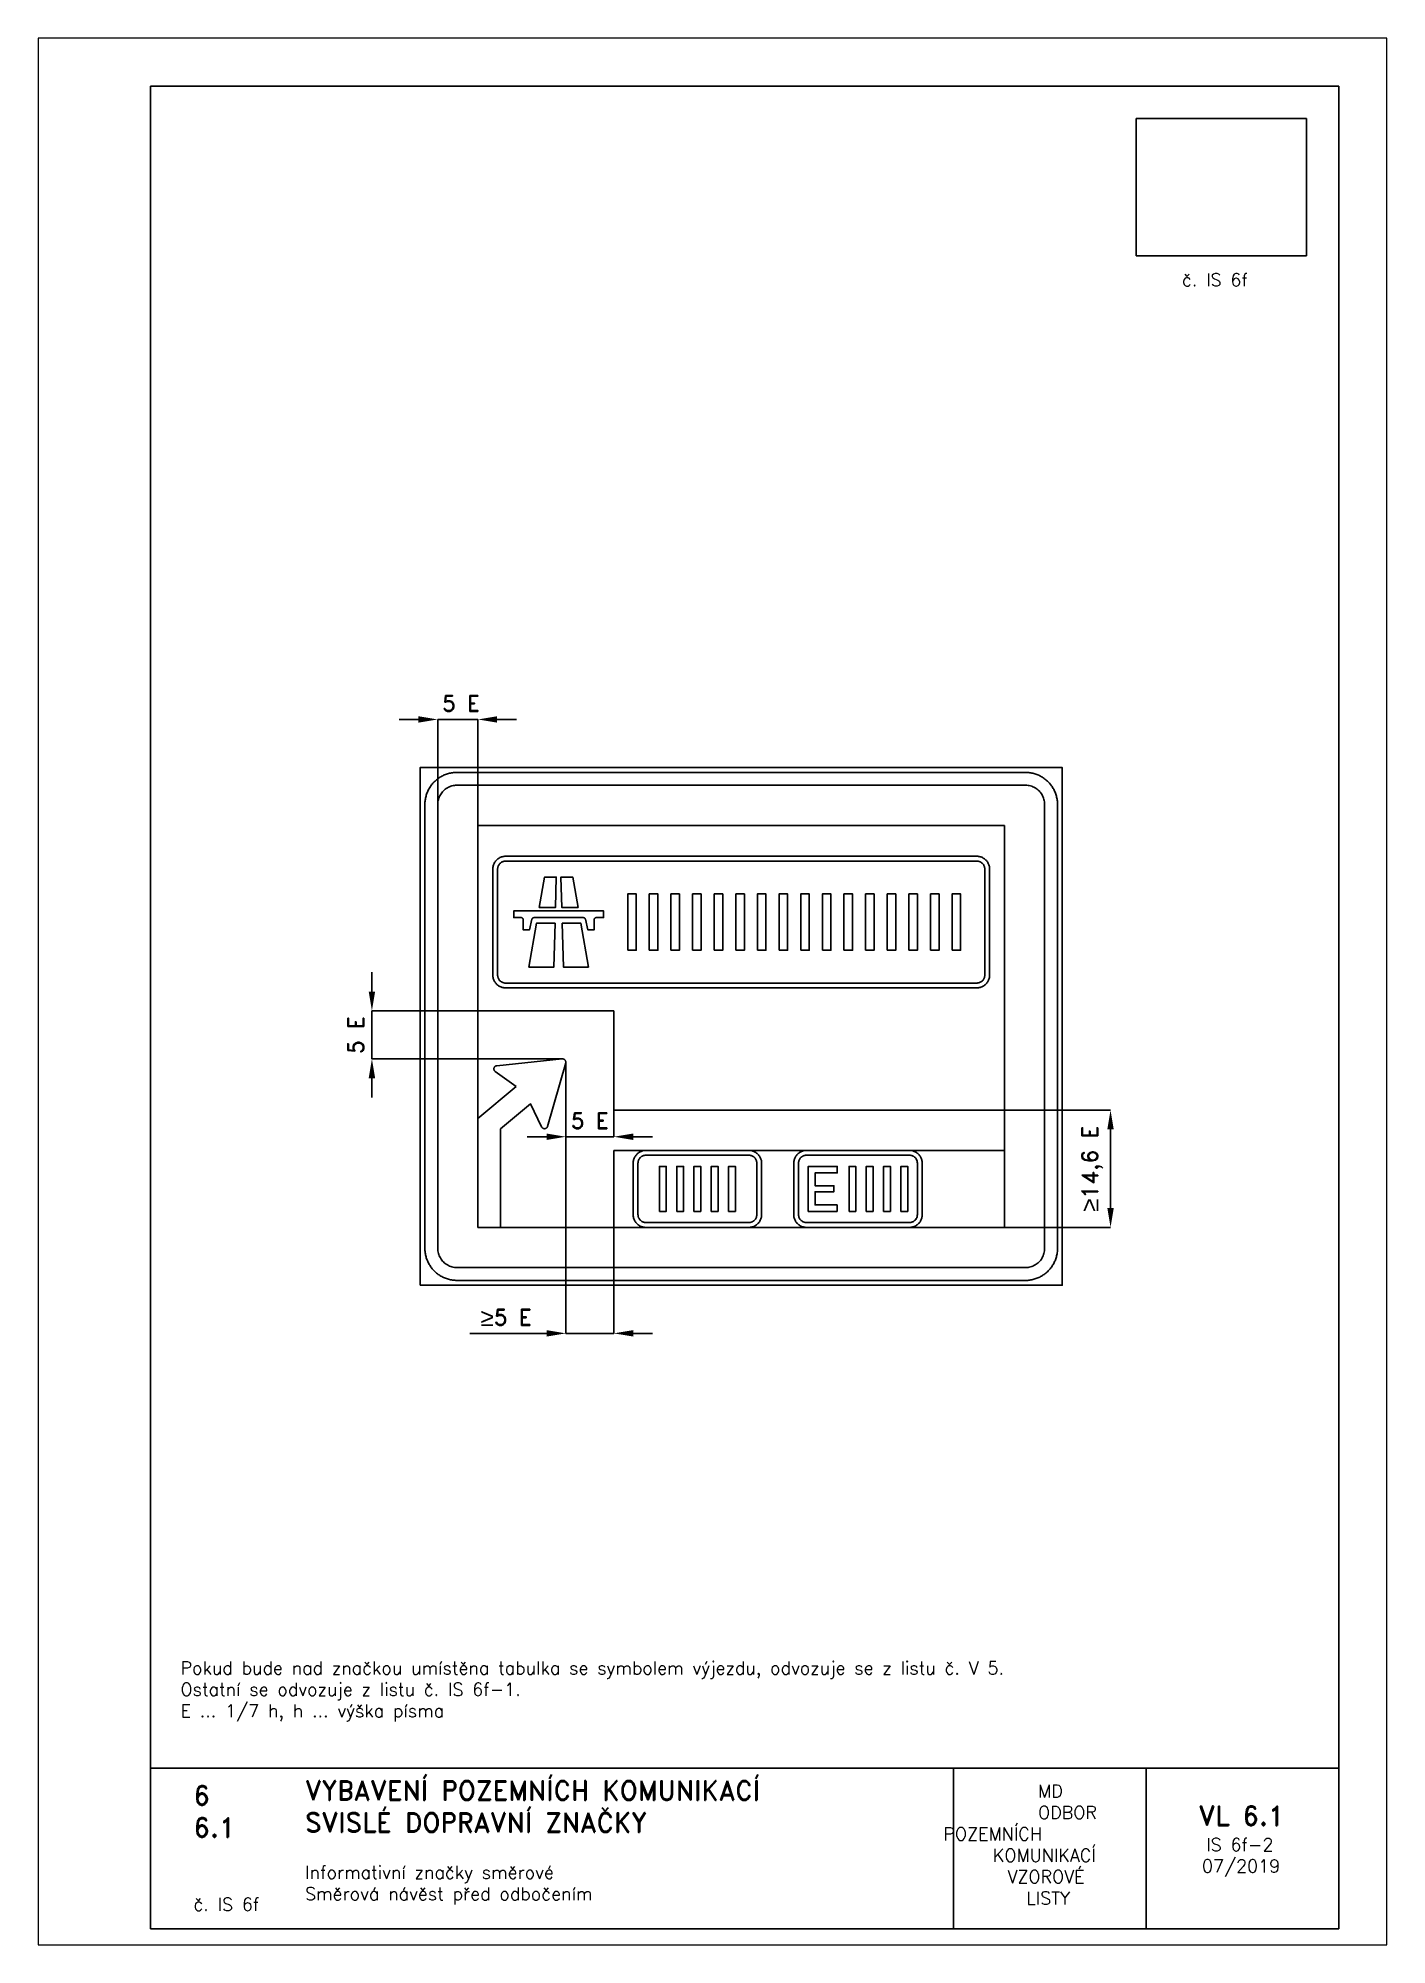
# Paper-space layout 'IS 6f-2' of a CAD drawing. Header units: millimetres. Extents: x 0 to 210, y 0 to 297.
# The model-space entities are those that its viewports show. They can reach past a viewport. Long polylines and large blocks are cut down to what shows.
import ezdxf

# ---------------------------------------------------------------- set-up
doc = ezdxf.new("R2010")
doc.units = ezdxf.units.MM
doc.header["$LTSCALE"] = 5
doc.linetypes.add('ČÁRKOVANÁX2', pattern=[1.5, 1, -0.5])
for name, color, linetype in [('Kóty', 2, 'Continuous'), ('Rozpiska', 7, 'Continuous'), ('Značka', 7, 'Continuous')]:
    doc.layers.add(name, color=color, linetype=linetype)
doc.layers.add('Rámeček', color=6, linetype='Continuous', plot=False)
doc.styles.get("Standard").update_dxf_attribs({"font": 'romand.shx', "height": 100})
doc.dimstyles.get("Standard").update_dxf_attribs({"dimtxt": 100, "dimasz": 120, "dimexe": 0.18, "dimexo": 0.0625, "dimgap": 50, "dimtad": 1, "dimdec": 0, "dimzin": 0, "dimdsep": 46, "dimtxsty": 'Standard', "dimcen": 0.09, "dimadec": 0, "dimazin": 0, "dimtfac": 1, "dimtdec": 0, "dimtofl": 0, "dimtmove": 0, "dimatfit": 3, "dimfxl": 1, "dimtolj": 1, "dimtzin": 0, "dimarcsym": 0})
picture_1 = doc.add_image_def('image1.png', size_in_pixel=(592, 478))

psp = doc.layouts.new('IS 6f-2')

# ---------------------------------------------------------------- texts
at = {"layer": 'Rozpiska', "color": 7, "attachment_point": 1}
for s, width, heights, insert, char_height in [('\\pi2.31978;č. IS 6f', 16.83, [0], (175.78, 260.35), 2), ('Pokud bude nad značkou umístěna tabulka se symbolem výjezdu, odvozuje se z listu č. V 5.\\POstatní se odvozuje z listu č. IS 6f-1.{\\H1.83333x; }\\PE ... 1/7 h, h ... výška písma{\\H1.74603x; }', 176.2236, [0], (22.16, 44.13), 2), ('6', 149.0422, [0], (24.17, 24.77), 3), ('{\\C6;VYBAVENÍ POZEMNÍCH KOMUNIKACÍ\\P}SVISLÉ DOPRAVNÍ ZNAČKY{\\H1.34524x; }', 149.0422, [0], (41.56, 25.56), 3), ('\\pi14.7414;{\\C6;MD\\P\\pi2.36044;}ODBOR POZEMNÍCH{\\H1.57143x; }\\P\\pi7.69378;KOMUNIKACÍ{\\H1.5x; }\\P\\pi9.97949;{\\C6;VZOROVÉ\\H1.47619x; \\H0.67742x;\\P\\pi12.93187;LISTY\\H1.26984x; }', 33.1018, [0], (140.95, 24.95), 2), ('\\pi1.03113;{\\H1.5x;\\C6;VL 6.1\\P\\pi2.22157;\\H0.66667x;IS 6f-2\\H1.66666x; \\H0.6x;\\P\\pi1.5549;07/2019\\H1.80159x; }', 16.0623, [0], (179.66, 21.61), 2), ('6.1', 149.0422, [0], (24.17, 19.78), 3), ('{\\C6;Informativní značky směrové\\P}Směrová návěst před odbočením{\\H1.83333x; }', 149.0422, [0], (41.56, 12.29), 2), ('{\\C6;č. IS 6f}', 18.3305, [2.67], (24.18, 7.32), 2)]:
    psp.add_mtext_dynamic_manual_height_columns(s, width=width, gutter_width=100, heights=heights, dxfattribs=dict(at, insert=insert, char_height=char_height))

msp = doc.modelspace()

# ---------------------------------------------------------------- texts
at = {"layer": 'Kóty', "char_height": 100, "attachment_point": 5}
for s, insert in [('\\A1;5 E', (797, 4007.6)), ('\\A1;5 E', (1598.9, 1407.6)), ('{\\fArial|b0|i0|c238|p34;\\H1.08333x;≥\\A1;\\Fromand|c238;\\H0.92308x;5 E}', (1077.8, 182.6))]:
    msp.add_mtext(s, dxfattribs=dict(at, insert=insert))
at = {"layer": 'Kóty', "insert": (141.7, 1940.9), "char_height": 100, "attachment_point": 5, "rotation": 90}
msp.add_mtext('\\A1;5 E', dxfattribs=at)

# ---------------------------------------------------------------- blocks, each defined once
blk = doc.blocks.new('*D0')
at = {"layer": 'Defpoints', "color": 0, "transparency": 16777216}
for p in [(4182, 1473), (4182, 743), (4842, 743)]:
    blk.add_point(p, dxfattribs=at)
at = {"layer": 'Kóty', "color": 0, "lineweight": -2, "transparency": 16777216}
for p, q in [((4182, 1473), (4842, 1473)), ((4842, 1353), (4842, 863)), ((4182, 743), (4842, 743))]:
    blk.add_line(p, q, dxfattribs=at)
at = {"layer": 'Kóty', "color": 0, "transparency": 16777216}
for points in [[(4822, 1353), (4862, 1353), (4842, 1473)], [(4822, 863), (4862, 863), (4842, 743)]]:
    blk.add_solid(points, dxfattribs=at)
at = {"layer": 'Kóty', "color": 0, "transparency": 16777216, "insert": (4728, 1108), "char_height": 100, "attachment_point": 5, "rotation": 90}
blk.add_mtext('\\A1;{\\fArial|b0|i0|c238|p34;\\H1.08333x;≥}14,6 E', dxfattribs=at)

# ---------------------------------------------------------------- dimensions: what is measured, and where the dimension line sits
at = {"layer": 'Kóty'}
dim = msp.add_linear_dim(base=(4841.7, 742.6), p1=(4181.7, 1472.7), p2=(4181.7, 742.6), angle=90, text='{\\fArial|b0|i0|c238|p34;\\H1.08333x;≥}14,6 E', dimstyle='Standard', dxfattribs=at)
dim.commit()
dim.dimension.update_dxf_attribs({"geometry": '*D0', "text_midpoint": (4728, 1107.7)})

# ---------------------------------------------------------------- linework, layer by layer
at = {"layer": 'Kóty'}
for p, q in [((531.7, 3907.6), (411.7, 3907.6)), ((651.7, 3343.3), (651.7, 3907.8)), ((901.7, 3247.7), (901.7, 3907.8)), ((1141.7, 3907.6), (1021.7, 3907.6)), ((241.7, 2332.4), (241.7, 2212.4)), ((901.7, 2092.2), (241.5, 2092.4)), ((1429.8, 1792.6), (241.5, 1792.5)), ((241.7, 1672.5), (241.7, 1552.5)), ((1449.2, 1774.7), (1449.2, 82.4)), ((1449.2, 1774.7), (1449.2, 1307.4)), ((1749.2, 1522.6), (1749.2, 1307.4)), ((1329.2, 1307.6), (1209.2, 1307.6)), ((1989.2, 1307.6), (1869.2, 1307.6)), ((1749.4, 742.6), (1749.4, 82.4)), ((1329.2, 82.6), (852.1, 82.6)), ((1869.4, 82.6), (1989.4, 82.6))]:
    msp.add_line(p, q, dxfattribs=at)
for points in [[(651.7, 3907.6), (901.7, 3907.8)], [(241.7, 1792.5), (241.7, 2092.4)], [(1449.2, 1307.6), (1749.2, 1307.6)], [(1449.2, 82.6), (1749.4, 82.6)]]:
    msp.add_lwpolyline(points, dxfattribs=at)
for points in [[(531.7, 3927.6), (531.7, 3887.6), (651.7, 3907.6)], [(1021.7, 3927.6), (1021.7, 3887.6), (901.7, 3907.6)], [(221.7, 2212.4), (261.7, 2212.4), (241.7, 2092.4)], [(221.7, 1672.5), (261.7, 1672.5), (241.7, 1792.5)], [(1329.2, 1327.6), (1329.2, 1287.6), (1449.2, 1307.6)], [(1869.2, 1327.6), (1869.2, 1287.6), (1749.2, 1307.6)], [(1329.2, 102.6), (1329.2, 62.6), (1449.2, 82.6)], [(1869.4, 102.6), (1869.4, 62.6), (1749.4, 82.6)]]:
    msp.add_solid(points, dxfattribs=at)
at = {"layer": 'Značka', "color": 6, "linetype": 'ČÁRKOVANÁX2', "ltscale": 10}
msp.add_line((4181.7, 3247.6), (901.7, 3247.6), dxfattribs=at)
at = {"layer": 'Značka', "color": 5}
msp.add_lwpolyline([(541.7, 382.6), (541.7, 3607.6), (4541.7, 3607.6), (4541.7, 382.6), (541.7, 382.6)], dxfattribs=at)
for points in [[(771.7, 412.6), (770.9, 412.6), (770.2, 412.6, -0.0321801), (744.3, 414.4, -0.0354431), (719, 419.7, -0.0362667), (694.4, 428, -0.0344204), (671.3, 439.7, -0.0337214), (649.7, 454, -0.0340846), (630.3, 471.2, -0.0342086), (613.1, 490.6, -0.0342292), (598.8, 512.2, -0.0340442), (587.2, 535.3, -0.0334121), (578.8, 559.8, -0.034127), (573.5, 585.2, -0.0367448), (571.7, 611), (571.7, 611.8), (571.7, 612.6), (571.7, 3377.6), (571.7, 3378.4), (571.7, 3379.2, -0.0321797), (573.5, 3405, -0.035441), (578.8, 3430.4, -0.0362697), (587.1, 3454.9, -0.0344174), (598.8, 3478.1, -0.0337189), (613.2, 3499.6, -0.0340775), (630.3, 3519, -0.0342077), (649.7, 3536.2, -0.0342268), (671.3, 3550.6, -0.0340514), (694.4, 3562.1, -0.0334162), (719, 3570.5, -0.0341286), (744.3, 3575.9, -0.0367456), (770.2, 3577.6), (770.9, 3577.6), (771.7, 3577.6), (4311.7, 3577.6), (4312.5, 3577.6), (4313.3, 3577.6, -0.0321788), (4339.1, 3575.8, -0.0354489), (4364.5, 3570.5, -0.0362846), (4389, 3562.2, -0.0344204), (4412.2, 3550.6, -0.0337284), (4433.7, 3536.2, -0.0340718), (4453.1, 3519, -0.0342138), (4470.3, 3499.6, -0.0342246), (4484.7, 3478.1, -0.034047), (4496.3, 3454.9, -0.0334159), (4504.6, 3430.4, -0.0341269), (4510, 3405, -0.0367459), (4511.7, 3379.2), (4511.7, 3378.4), (4511.7, 3377.6), (4511.7, 612.6), (4511.7, 611.8), (4511.7, 611, -0.0321792), (4509.9, 585.2, -0.035451), (4504.6, 559.8, -0.0362817), (4496.3, 535.3, -0.0344234), (4484.7, 512.2, -0.033731), (4470.3, 490.6, -0.0340789), (4453.1, 471.2, -0.0342147), (4433.7, 454, -0.034227), (4412.2, 439.7, -0.0340398), (4389, 428.1, -0.0334119), (4364.5, 419.7, -0.0341252), (4339.1, 414.3, -0.0367451), (4313.3, 412.6), (4312.5, 412.6), (4311.7, 412.6), (771.7, 412.6)], [(771.7, 492.6), (4311.7, 492.6), (4312.2, 492.6), (4312.7, 492.6, 0.0321803), (4328.2, 493.7, 0.035446), (4343.4, 496.9, 0.0362718), (4358.1, 501.8, 0.0344147), (4372, 508.8, 0.0337102), (4384.9, 517.5, 0.0340811), (4396.6, 527.8, 0.0342104), (4406.9, 539.4, 0.0342295), (4415.5, 552.3, 0.0340259), (4422.4, 566.2, 0.0334163), (4427.5, 580.9, 0.0341135), (4430.7, 596.2, 0.0367489), (4431.7, 611.7), (4431.7, 612.1), (4431.7, 612.6), (4431.7, 3377.6), (4431.7, 3378.1), (4431.7, 3378.6, 0.0321798), (4430.6, 3394.1, 0.0354595), (4427.5, 3409.3, 0.0362717), (4422.5, 3424, 0.0344175), (4415.5, 3437.9, 0.0337199), (4406.9, 3450.8, 0.034076), (4396.6, 3462.5, 0.0342041), (4384.9, 3472.8, 0.0342148), (4372, 3481.4, 0.0340198), (4358.1, 3488.3, 0.0334153), (4343.4, 3493.4, 0.034111), (4328.2, 3496.6, 0.0367481), (4312.7, 3497.6), (4312.2, 3497.6), (4311.7, 3497.6), (771.7, 3497.6), (771.3, 3497.6), (770.8, 3497.6, 0.0321793), (755.3, 3496.5, 0.0354574), (740.1, 3493.4, 0.0362672), (725.3, 3488.4, 0.0344235), (711.5, 3481.4, 0.0337306), (698.5, 3472.8, 0.0340791), (686.9, 3462.5, 0.0342025), (676.6, 3450.8, 0.0342157), (668, 3437.9, 0.0340379), (661, 3424, 0.0334119), (656, 3409.3, 0.0341244), (652.8, 3394, 0.0367437), (651.7, 3378.6), (651.7, 3378.1), (651.7, 3377.6), (651.7, 612.6), (651.7, 612.1), (651.7, 611.7, 0.0321798), (652.8, 596.2, 0.035444), (656, 580.9, 0.0362672), (661, 566.2, 0.0344207), (668, 552.3, 0.0337209), (676.6, 539.4, 0.0340842), (686.9, 527.8, 0.0342088), (698.5, 517.5, 0.0342304), (711.5, 508.8, 0.034044), (725.3, 501.9, 0.033413), (740.1, 496.9, 0.034127), (755.3, 493.6, 0.0367444), (770.8, 492.6), (771.3, 492.6), (771.7, 492.6)], [(1139.2, 1620.5), (901.7, 1421.3), (901.7, 742.6), (1041.7, 742.6), (1041.7, 1356), (1229.2, 1513.3), (1298.7, 1369.2), (1299.2, 1368.3), (1299.6, 1367.5, 0.0514402), (1301.9, 1364.4, 0.0515489), (1304.8, 1361.8, 0.0641696), (1309, 1359.4, 0.0641244), (1313.6, 1358.1, 0.064003), (1318.4, 1357.9, 0.0638872), (1323.1, 1358.9, 0.0635178), (1327.5, 1361, 0.0623475), (1331.2, 1364.1, 0.0516349), (1333.6, 1367.1, 0.0563226), (1335.3, 1370.6, 0.0112311), (1335.7, 1371.5), (1335.9, 1372.4), (1448.6, 1767.1), (1448.8, 1768.1, 0.0099528), (1449, 1769, 0.0520079), (1449.4, 1772.9, 0.0521347), (1448.9, 1776.8, 0.0648335), (1447.3, 1781.4, 0.0650579), (1444.7, 1785.5, 0.0647609), (1441.1, 1788.8, 0.0631008), (1436.8, 1791.2, 0.0521235), (1433.1, 1792.3, 0.0569518), (1429.2, 1792.6), (1428.2, 1792.6), (1427.3, 1792.5), (1019, 1750.2), (1018, 1750), (1017.1, 1749.9, 0.0514822), (1013.4, 1748.8, 0.0515574), (1010, 1746.9, 0.064164), (1006.3, 1743.8, 0.0641304), (1003.5, 1739.9, 0.0640013), (1001.7, 1735.4, 0.0638768), (1001, 1730.6, 0.063529), (1001.5, 1725.8, 0.062365), (1003.1, 1721.3, 0.051652), (1005.2, 1718, 0.0563085), (1007.8, 1715.2), (1008.6, 1714.6), (1009.3, 1714), (1139.2, 1620.5)]]:
    msp.add_lwpolyline(points, format="xyb", dxfattribs=at)
at = {"layer": 'Značka', "color": 6, "linetype": 'ČÁRKOVANÁX2', "ltscale": 10}
for points in [[(901.7, 742.6), (901.7, 3247.6), (4181.7, 3247.6), (4181.7, 742.6), (901.7, 742.6)], [(901.7, 2092.2), (1749.2, 2092.8), (1749.2, 1472.7), (4181.7, 1472.7)], [(4181.7, 1222.7), (1749.2, 1222.7), (1749.4, 742.6)]]:
    msp.add_lwpolyline(points, dxfattribs=at)
at = {"layer": 'Značka', "color": 3}
for points in [[(1074.7, 2235.1), (1074.4, 2235.1), (1074.1, 2235.1, -0.0321792), (1063.8, 2235.8, -0.0354421), (1053.6, 2238, -0.0362592), (1043.8, 2241.3, -0.0344116), (1034.5, 2245.9, -0.033722), (1025.9, 2251.7, -0.0340791), (1018.2, 2258.5, -0.0342076), (1011.3, 2266.3, -0.0342334), (1005.6, 2274.9, -0.0340472), (1000.9, 2284.2, -0.0334177), (997.6, 2294, -0.0341277), (995.4, 2304.2, -0.0367473), (994.7, 2314.5), (994.7, 2314.8), (994.7, 2315.1), (994.7, 2975.1), (994.7, 2975.4), (994.7, 2975.7, -0.0321773), (995.5, 2986.1, -0.0354428), (997.6, 2996.2, -0.0362704), (1000.9, 3006, -0.0344223), (1005.6, 3015.3, -0.0337338), (1011.3, 3023.9, -0.0340721), (1018.2, 3031.7, -0.0342056), (1025.9, 3038.5, -0.0342245), (1034.5, 3044.3, -0.0340462), (1043.8, 3048.9, -0.0334164), (1053.6, 3052.3, -0.0341528), (1063.8, 3054.4, -0.0367408), (1074.1, 3055.1), (1074.4, 3055.1), (1074.7, 3055.1), (4008.7, 3055.1), (4009, 3055.1), (4009.4, 3055.1, -0.0321773), (4019.7, 3054.4, -0.0354428), (4029.8, 3052.3, -0.0362594), (4039.7, 3049, -0.0344248), (4048.9, 3044.3, -0.0337413), (4057.5, 3038.5, -0.0340656), (4065.3, 3031.7, -0.0341822), (4072.2, 3023.9, -0.0342257), (4077.9, 3015.3, -0.0340555), (4082.5, 3006, -0.0334253), (4085.9, 2996.2, -0.0341507), (4088, 2986.1, -0.0367426), (4088.7, 2975.7), (4088.7, 2975.4), (4088.7, 2975.1), (4088.7, 2315.1), (4088.7, 2314.8), (4088.7, 2314.5, -0.0321794), (4088, 2304.2, -0.0354428), (4085.9, 2294, -0.0362594), (4082.6, 2284.2, -0.0344191), (4077.9, 2274.9, -0.0337289), (4072.2, 2266.3, -0.0340731), (4065.3, 2258.5, -0.0341913), (4057.5, 2251.7, -0.0342252), (4048.9, 2245.9, -0.0340555), (4039.6, 2241.3, -0.0334143), (4029.8, 2238, -0.0341277), (4019.7, 2235.8, -0.0367426), (4009.4, 2235.1), (4009, 2235.1), (4008.7, 2235.1), (1074.7, 2235.1)], [(1074.7, 2235.1), (1074.4, 2235.1), (1074.1, 2235.1, -0.0321792), (1063.8, 2235.8, -0.0354421), (1053.6, 2238, -0.0362592), (1043.8, 2241.3, -0.0344116), (1034.5, 2245.9, -0.033722), (1025.9, 2251.7, -0.0340791), (1018.2, 2258.5, -0.0342076), (1011.3, 2266.3, -0.0342334), (1005.6, 2274.9, -0.0340472), (1000.9, 2284.2, -0.0334177), (997.6, 2294, -0.0341277), (995.4, 2304.2, -0.0367473), (994.7, 2314.5), (994.7, 2314.8), (994.7, 2315.1), (994.7, 2975.1), (994.7, 2975.4), (994.7, 2975.7, -0.0321773), (995.5, 2986.1, -0.0354428), (997.6, 2996.2, -0.0362704), (1000.9, 3006, -0.0344223), (1005.6, 3015.3, -0.0337338), (1011.3, 3023.9, -0.0340721), (1018.2, 3031.7, -0.0342056), (1025.9, 3038.5, -0.0342245), (1034.5, 3044.3, -0.0340462), (1043.8, 3048.9, -0.0334164), (1053.6, 3052.3, -0.0341528), (1063.8, 3054.4, -0.0367408), (1074.1, 3055.1), (1074.4, 3055.1), (1074.7, 3055.1), (4008.7, 3055.1), (4009, 3055.1), (4009.4, 3055.1, -0.0321773), (4019.7, 3054.4, -0.0354428), (4029.8, 3052.3, -0.0362594), (4039.7, 3049, -0.0344248), (4048.9, 3044.3, -0.0337413), (4057.5, 3038.5, -0.0340656), (4065.3, 3031.7, -0.0341822), (4072.2, 3023.9, -0.0342257), (4077.9, 3015.3, -0.0340555), (4082.5, 3006, -0.0334253), (4085.9, 2996.2, -0.0341507), (4088, 2986.1, -0.0367426), (4088.7, 2975.7), (4088.7, 2975.4), (4088.7, 2975.1), (4088.7, 2315.1), (4088.7, 2314.8), (4088.7, 2314.5, -0.0321794), (4088, 2304.2, -0.0354428), (4085.9, 2294, -0.0362594), (4082.6, 2284.2, -0.0344191), (4077.9, 2274.9, -0.0337289), (4072.2, 2266.3, -0.0340731), (4065.3, 2258.5, -0.0341913), (4057.5, 2251.7, -0.0342252), (4048.9, 2245.9, -0.0340555), (4039.6, 2241.3, -0.0334143), (4029.8, 2238, -0.0341277), (4019.7, 2235.8, -0.0367426), (4009.4, 2235.1), (4009, 2235.1), (4008.7, 2235.1), (1074.7, 2235.1)], [(1074.7, 2265.1), (4008.7, 2265.1), (4008.9, 2265.1), (4009.1, 2265.1, 0.032201), (4015.6, 2265.6, 0.0354289), (4021.9, 2266.9, 0.0362362), (4028.1, 2269, 0.0344166), (4033.8, 2271.9, 0.0337149), (4039.2, 2275.5, 0.0340912), (4044.1, 2279.8, 0.0342207), (4048.4, 2284.6, 0.0342246), (4052, 2290, 0.0340508), (4054.9, 2295.8, 0.033431), (4057, 2301.9, 0.0341775), (4058.3, 2308.3, 0.0367342), (4058.7, 2314.7), (4058.7, 2314.9), (4058.7, 2315.1), (4058.7, 2975.1), (4058.7, 2975.3), (4058.7, 2975.5, 0.0322009), (4058.3, 2982, 0.0354658), (4057, 2988.3, 0.0363076), (4054.9, 2994.4, 0.0344839), (4052, 3000.2, 0.0337156), (4048.4, 3005.6, 0.0341186), (4044.1, 3010.5, 0.0342087), (4039.2, 3014.8, 0.0342246), (4033.8, 3018.4, 0.0340429), (4028.1, 3021.2, 0.0334243), (4021.9, 3023.3, 0.0341697), (4015.6, 3024.7, 0.0367347), (4009.1, 3025.1), (4008.9, 3025.1), (4008.7, 3025.1), (1074.7, 3025.1), (1074.5, 3025.1), (1074.3, 3025.1), (1067.9, 3024.7, 0.0354674), (1061.5, 3023.3, 0.0363203), (1055.4, 3021.3, 0.0344751), (1049.6, 3018.4, 0.0337239), (1044.2, 3014.8, 0.0341084), (1039.4, 3010.5, 0.0342018), (1035.1, 3005.6, 0.0342285), (1031.5, 3000.2, 0.0340389), (1028.6, 2994.4, 0.0334108), (1026.5, 2988.3, 0.034119), (1025.2, 2982, 0.0367395), (1024.7, 2975.5), (1024.7, 2975.3), (1024.7, 2975.1), (1024.7, 2315.1), (1024.7, 2314.9), (1024.7, 2314.7, 0.0321788), (1025.2, 2308.3, 0.0354458), (1026.5, 2301.9, 0.0362661), (1028.6, 2295.8, 0.034408), (1031.5, 2290, 0.0337221), (1035.1, 2284.6, 0.0340974), (1039.4, 2279.8, 0.0341832), (1044.2, 2275.5, 0.0342271), (1049.6, 2271.9, 0.0340261), (1055.4, 2269, 0.0334069), (1061.5, 2266.9, 0.0341361), (1067.9, 2265.5, 0.0367365), (1074.3, 2265.1), (1074.5, 2265.1), (1074.7, 2265.1)], [(1571.5, 2662.3), (1571.3, 2662.9), (1571.1, 2663.5, 0.047764), (1570.1, 2665.8, 0.0479967), (1568.7, 2667.9, 0.0595661), (1566.5, 2670.1, 0.0583527), (1563.9, 2671.7, 0.0482121), (1561.5, 2672.6, 0.0524043), (1559.1, 2673.1), (1558.4, 2673.1), (1557.8, 2673.1), (1251.6, 2673.1), (1251, 2673.1), (1250.4, 2673.1), (1247.9, 2672.6), (1245.6, 2671.7, 0.0594816), (1242.9, 2670.1, 0.0583472), (1240.7, 2667.9, 0.048253), (1239.3, 2665.8, 0.0524047), (1238.3, 2663.5), (1238.2, 2662.9), (1238, 2662.3), (1222.7, 2596.1), (1184.2, 2596.1), (1184.2, 2659.1), (1184.2, 2659.8), (1184.2, 2660.6, 0.055722), (1183.6, 2663.4, 0.0561849), (1182.4, 2666.1, 0.0697063), (1180.1, 2669, 0.0683619), (1177.2, 2671.2, 0.0564806), (1174.6, 2672.5, 0.0611068), (1171.7, 2673), (1171, 2673.1), (1170.2, 2673.1), (1124.7, 2673.1), (1124.7, 2715.1), (1684.7, 2715.1), (1684.7, 2673.1), (1639.2, 2673.1), (1638.5, 2673.1), (1637.8, 2673, 0.0556436), (1634.9, 2672.5, 0.0562069), (1632.2, 2671.2, 0.0696671), (1629.3, 2669, 0.0683139), (1627.1, 2666.1, 0.0564516), (1625.9, 2663.4, 0.0611039), (1625.3, 2660.6, 0.0121983), (1625.3, 2659.8, 0.0041747), (1625.2, 2659.1), (1625.2, 2596.1), (1586.7, 2596.1), (1571.5, 2662.3)], [(2948.9, 742.7), (2948.6, 742.7), (2948.3, 742.7, -0.0321806), (2938, 743.4, -0.0354428), (2927.8, 745.5, -0.0362621), (2918, 748.9, -0.0344223), (2908.8, 753.5, -0.0337214), (2900.1, 759.3, -0.0341033), (2892.4, 766.1, -0.0342056), (2885.5, 773.9, -0.0342436), (2879.8, 782.5, -0.0340462), (2875.1, 791.8, -0.0334164), (2871.8, 801.6, -0.0341056), (2869.6, 811.8, -0.0367173), (2868.9, 822.1), (2868.9, 822.4), (2868.9, 822.7), (2868.9, 1142.7), (2868.9, 1143), (2868.9, 1143.3, -0.0321557), (2869.7, 1153.7, -0.0354414), (2871.8, 1163.8, -0.0362814), (2875.1, 1173.6, -0.0344066), (2879.8, 1182.9, -0.0337119), (2885.5, 1191.5, -0.0340771), (2892.4, 1199.3, -0.034218), (2900.1, 1206.1, -0.0342179), (2908.8, 1211.9, -0.0340291), (2918, 1216.5, -0.0334114), (2927.8, 1219.9, -0.0341276), (2938, 1222, -0.0367402), (2948.3, 1222.7), (2948.6, 1222.7), (2948.9, 1222.7), (3588.9, 1222.7), (3589.2, 1222.7), (3589.6, 1222.7, -0.0321747), (3599.9, 1222, -0.0354372), (3610, 1219.9, -0.0362649), (3619.9, 1216.6, -0.0344196), (3629.1, 1211.9, -0.0337189), (3637.7, 1206.1, -0.0341056), (3645.5, 1199.3, -0.0342056), (3652.4, 1191.5, -0.0342452), (3658.1, 1182.9, -0.0340503), (3662.7, 1173.6, -0.0334156), (3666.1, 1163.8, -0.0341061), (3668.2, 1153.7, -0.0367644), (3668.9, 1143.3), (3668.9, 1143), (3668.9, 1142.7), (3668.9, 822.7), (3668.9, 822.4), (3668.9, 822.1, -0.032203), (3668.2, 811.7, -0.0354421), (3666.1, 801.6, -0.0362592), (3662.8, 791.8, -0.0344219), (3658.1, 782.5, -0.0337119), (3652.4, 773.9, -0.0341145), (3645.5, 766.1, -0.0342157), (3637.7, 759.3, -0.0342465), (3629.1, 753.5, -0.0340529), (3619.9, 748.9, -0.0334101), (3610, 745.5, -0.0341277), (3599.9, 743.4, -0.0367461), (3589.6, 742.7), (3589.2, 742.7), (3588.9, 742.7), (2948.9, 742.7)], [(2948.9, 742.7), (2948.6, 742.7), (2948.3, 742.7, -0.0321806), (2938, 743.4, -0.0354428), (2927.8, 745.5, -0.0362621), (2918, 748.9, -0.0344223), (2908.8, 753.5, -0.0337214), (2900.1, 759.3, -0.0341033), (2892.4, 766.1, -0.0342056), (2885.5, 773.9, -0.0342436), (2879.8, 782.5, -0.0340462), (2875.1, 791.8, -0.0334164), (2871.8, 801.6, -0.0341056), (2869.6, 811.8, -0.0367173), (2868.9, 822.1), (2868.9, 822.4), (2868.9, 822.7), (2868.9, 1142.7), (2868.9, 1143), (2868.9, 1143.3, -0.0321557), (2869.7, 1153.7, -0.0354414), (2871.8, 1163.8, -0.0362814), (2875.1, 1173.6, -0.0344066), (2879.8, 1182.9, -0.0337119), (2885.5, 1191.5, -0.0340771), (2892.4, 1199.3, -0.034218), (2900.1, 1206.1, -0.0342179), (2908.8, 1211.9, -0.0340291), (2918, 1216.5, -0.0334114), (2927.8, 1219.9, -0.0341276), (2938, 1222, -0.0367402), (2948.3, 1222.7), (2948.6, 1222.7), (2948.9, 1222.7), (3588.9, 1222.7), (3589.2, 1222.7), (3589.6, 1222.7, -0.0321747), (3599.9, 1222, -0.0354372), (3610, 1219.9, -0.0362649), (3619.9, 1216.6, -0.0344196), (3629.1, 1211.9, -0.0337189), (3637.7, 1206.1, -0.0341056), (3645.5, 1199.3, -0.0342056), (3652.4, 1191.5, -0.0342452), (3658.1, 1182.9, -0.0340503), (3662.7, 1173.6, -0.0334156), (3666.1, 1163.8, -0.0341061), (3668.2, 1153.7, -0.0367644), (3668.9, 1143.3), (3668.9, 1143), (3668.9, 1142.7), (3668.9, 822.7), (3668.9, 822.4), (3668.9, 822.1, -0.032203), (3668.2, 811.7, -0.0354421), (3666.1, 801.6, -0.0362592), (3662.8, 791.8, -0.0344219), (3658.1, 782.5, -0.0337119), (3652.4, 773.9, -0.0341145), (3645.5, 766.1, -0.0342157), (3637.7, 759.3, -0.0342465), (3629.1, 753.5, -0.0340529), (3619.9, 748.9, -0.0334101), (3610, 745.5, -0.0341277), (3599.9, 743.4, -0.0367461), (3589.6, 742.7), (3589.2, 742.7), (3588.9, 742.7), (2948.9, 742.7)], [(2948.9, 772.7), (3588.9, 772.7), (3589.1, 772.7), (3589.3, 772.7, 0.0321769), (3595.8, 773.2, 0.0354381), (3602.1, 774.5, 0.0362674), (3608.3, 776.6, 0.0344069), (3614, 779.5, 0.0337331), (3619.4, 783.1, 0.0340724), (3624.3, 787.4, 0.0342114), (3628.6, 792.2), (3632.2, 797.6), (3635.1, 803.4), (3637.2, 809.5), (3638.5, 815.9), (3638.9, 822.3), (3638.9, 822.5), (3638.9, 822.7), (3638.9, 1142.7), (3638.9, 1142.9), (3638.9, 1143.1), (3638.5, 1149.6), (3637.2, 1155.9), (3635.1, 1162), (3632.2, 1167.8, 0.0336891), (3628.6, 1173.2, 0.0340718), (3624.3, 1178.1, 0.0342018), (3619.4, 1182.4, 0.0342246), (3614, 1185.9, 0.0340335), (3608.3, 1188.8, 0.0334287), (3602.1, 1190.9, 0.0341301), (3595.8, 1192.3, 0.0367481), (3589.3, 1192.7), (3589.1, 1192.7), (3588.9, 1192.7), (2948.9, 1192.7), (2948.7, 1192.7), (2948.5, 1192.7, 0.0321807), (2942.1, 1192.3, 0.0354537), (2935.7, 1190.9, 0.0362853), (2929.6, 1188.9, 0.0344334), (2923.8, 1185.9, 0.0337229), (2918.4, 1182.3, 0.0340653), (2913.6, 1178.1, 0.0342207), (2909.3, 1173.2, 0.0342246), (2905.7, 1167.8, 0.0340728), (2902.8, 1162, 0.0333889), (2900.7, 1155.9, 0.0340993), (2899.4, 1149.6, 0.0367742), (2898.9, 1143.1), (2898.9, 1142.9), (2898.9, 1142.7), (2898.9, 822.7), (2898.9, 822.5), (2898.9, 822.3), (2899.4, 815.9, 0.0353955), (2900.7, 809.5, 0.0362459), (2902.8, 803.4, 0.0344078), (2905.7, 797.6, 0.0336918), (2909.3, 792.2, 0.034081), (2913.6, 787.4, 0.0342018), (2918.4, 783.1, 0.0342065), (2923.8, 779.5, 0.0340389), (2929.6, 776.6, 0.0333998), (2935.7, 774.5, 0.0341255), (2942.1, 773.1, 0.0367434), (2948.5, 772.7), (2948.7, 772.7), (2948.9, 772.7)]]:
    msp.add_lwpolyline(points, format="xyb", dxfattribs=at)
for points in [[(1283.4, 2736.1), (1385.2, 2736.1), (1390.2, 2925.1), (1316.8, 2925.1), (1283.4, 2736.1)], [(1526, 2736.1), (1424.2, 2736.1), (1419.3, 2925.1), (1492.7, 2925.1), (1526, 2736.1)], [(1834.7, 2470.1), (1834.7, 2820.1), (1887.8, 2820.1), (1887.8, 2470.1), (1834.7, 2470.1)], [(1969.4, 2470.1), (1969.4, 2820.1), (2022.5, 2820.1), (2022.5, 2470.1), (1969.4, 2470.1)], [(2104.2, 2470.1), (2104.2, 2820.1), (2157.2, 2820.1), (2157.2, 2470.1), (2104.2, 2470.1)], [(2238.9, 2470.1), (2238.9, 2820.1), (2291.9, 2820.1), (2291.9, 2470.1), (2238.9, 2470.1)], [(2373.6, 2470.1), (2373.6, 2820.1), (2426.6, 2820.1), (2426.6, 2470.1), (2373.6, 2470.1)], [(2508.3, 2470.1), (2508.3, 2820.1), (2561.3, 2820.1), (2561.3, 2470.1), (2508.3, 2470.1)], [(2643, 2470.1), (2643, 2820.1), (2696.1, 2820.1), (2696.1, 2470.1), (2643, 2470.1)], [(2777.7, 2470.1), (2777.7, 2820.1), (2830.8, 2820.1), (2830.8, 2470.1), (2777.7, 2470.1)], [(2912.4, 2470.1), (2912.4, 2820.1), (2965.5, 2820.1), (2965.5, 2470.1), (2912.4, 2470.1)], [(3047.1, 2470.1), (3047.1, 2820.1), (3100.2, 2820.1), (3100.2, 2470.1), (3047.1, 2470.1)], [(3181.9, 2470.1), (3181.9, 2820.1), (3234.9, 2820.1), (3234.9, 2470.1), (3181.9, 2470.1)], [(3316.6, 2470.1), (3316.6, 2820.1), (3369.6, 2820.1), (3369.6, 2470.1), (3316.6, 2470.1)], [(3451.3, 2470.1), (3451.3, 2820.1), (3504.3, 2820.1), (3504.3, 2470.1), (3451.3, 2470.1)], [(3586, 2470.1), (3586, 2820.1), (3639, 2820.1), (3639, 2470.1), (3586, 2470.1)], [(3720.7, 2470.1), (3720.7, 2820.1), (3773.8, 2820.1), (3773.8, 2470.1), (3720.7, 2470.1)], [(3855.4, 2470.1), (3855.4, 2820.1), (3908.5, 2820.1), (3908.5, 2470.1), (3855.4, 2470.1)], [(1218, 2365.1), (1375.5, 2365.1), (1382.7, 2638.1), (1266.2, 2638.1), (1218, 2365.1)], [(1591.4, 2365.1), (1433.9, 2365.1), (1426.8, 2638.1), (1543.3, 2638.1), (1591.4, 2365.1)], [(2958.9, 842.7), (2958.9, 1122.7), (3139.6, 1122.7), (3139.6, 1082.3), (3001.4, 1082.3), (3001.4, 1002.5), (3119.2, 1002.5), (3119.2, 965), (3001.4, 965), (3001.4, 882.5), (3139.3, 882.5), (3139.3, 842.7), (2958.9, 842.7)], [(3213.2, 842.7), (3213.2, 1122.7), (3255.6, 1122.7), (3255.6, 842.7), (3213.2, 842.7)], [(3321, 842.7), (3321, 1122.7), (3363.4, 1122.7), (3363.4, 842.7), (3321, 842.7)], [(3428.7, 842.7), (3428.7, 1122.7), (3471.2, 1122.7), (3471.2, 842.7), (3428.7, 842.7)], [(3536.5, 842.7), (3536.5, 1122.7), (3578.9, 1122.7), (3578.9, 842.7), (3536.5, 842.7)]]:
    msp.add_lwpolyline(points, dxfattribs=at)
at = {"layer": 'Značka', "color": 1}
for points in [[(1948.9, 742.7), (1948.6, 742.7), (1948.3, 742.7, -0.0321789), (1938, 743.4, -0.03544), (1927.8, 745.5, -0.0362704), (1918, 748.9, -0.0344166), (1908.8, 753.5, -0.0337214), (1900.1, 759.3, -0.0340877), (1892.4, 766.1, -0.0342056), (1885.5, 773.9, -0.034234), (1879.8, 782.5, -0.0340355), (1875.1, 791.8, -0.0334054), (1871.8, 801.6, -0.0341286), (1869.6, 811.8, -0.0367407), (1868.9, 822.1), (1868.9, 822.4), (1868.9, 822.7), (1868.9, 1142.7), (1868.9, 1143), (1868.9, 1143.3, -0.0321792), (1869.7, 1153.7, -0.0354414), (1871.8, 1163.8, -0.0362594), (1875.1, 1173.6, -0.0344272), (1879.8, 1182.9, -0.033732), (1885.5, 1191.5, -0.0340857), (1892.4, 1199.3, -0.034218), (1900.1, 1206.1, -0.0342309), (1908.8, 1211.9, -0.0340445), (1918, 1216.5, -0.0334122), (1927.8, 1219.9, -0.034122), (1938, 1222, -0.0367414), (1948.3, 1222.7), (1948.6, 1222.7), (1948.9, 1222.7), (2588.9, 1222.7), (2589.2, 1222.7), (2589.6, 1222.7, -0.0321747), (2599.9, 1222, -0.0354372), (2610, 1219.9, -0.0362649), (2619.9, 1216.6, -0.0344196), (2629.1, 1211.9, -0.0337189), (2637.7, 1206.1, -0.0341056), (2645.5, 1199.3, -0.0342056), (2652.4, 1191.5, -0.0342452), (2658.1, 1182.9, -0.0340503), (2662.7, 1173.6, -0.0334156), (2666.1, 1163.8, -0.0341061), (2668.2, 1153.7, -0.0367644), (2668.9, 1143.3), (2668.9, 1143), (2668.9, 1142.7), (2668.9, 822.7), (2668.9, 822.4), (2668.9, 822.1, -0.032203), (2668.2, 811.7, -0.0354421), (2666.1, 801.6, -0.0362592), (2662.8, 791.8, -0.0344219), (2658.1, 782.5, -0.0337119), (2652.4, 773.9, -0.0341145), (2645.5, 766.1, -0.0342157), (2637.7, 759.3, -0.0342465), (2629.1, 753.5, -0.0340529), (2619.9, 748.9, -0.0334101), (2610, 745.5, -0.0341277), (2599.9, 743.4, -0.0367461), (2589.6, 742.7), (2589.2, 742.7), (2588.9, 742.7), (1948.9, 742.7)], [(1948.9, 742.7), (1948.6, 742.7), (1948.3, 742.7, -0.0321789), (1938, 743.4, -0.03544), (1927.8, 745.5, -0.0362704), (1918, 748.9, -0.0344166), (1908.8, 753.5, -0.0337214), (1900.1, 759.3, -0.0340877), (1892.4, 766.1, -0.0342056), (1885.5, 773.9, -0.034234), (1879.8, 782.5, -0.0340355), (1875.1, 791.8, -0.0334054), (1871.8, 801.6, -0.0341286), (1869.6, 811.8, -0.0367407), (1868.9, 822.1), (1868.9, 822.4), (1868.9, 822.7), (1868.9, 1142.7), (1868.9, 1143), (1868.9, 1143.3, -0.0321792), (1869.7, 1153.7, -0.0354414), (1871.8, 1163.8, -0.0362594), (1875.1, 1173.6, -0.0344272), (1879.8, 1182.9, -0.033732), (1885.5, 1191.5, -0.0340857), (1892.4, 1199.3, -0.034218), (1900.1, 1206.1, -0.0342309), (1908.8, 1211.9, -0.0340445), (1918, 1216.5, -0.0334122), (1927.8, 1219.9, -0.034122), (1938, 1222, -0.0367414), (1948.3, 1222.7), (1948.6, 1222.7), (1948.9, 1222.7), (2588.9, 1222.7), (2589.2, 1222.7), (2589.6, 1222.7, -0.0321747), (2599.9, 1222, -0.0354372), (2610, 1219.9, -0.0362649), (2619.9, 1216.6, -0.0344196), (2629.1, 1211.9, -0.0337189), (2637.7, 1206.1, -0.0341056), (2645.5, 1199.3, -0.0342056), (2652.4, 1191.5, -0.0342452), (2658.1, 1182.9, -0.0340503), (2662.7, 1173.6, -0.0334156), (2666.1, 1163.8, -0.0341061), (2668.2, 1153.7, -0.0367644), (2668.9, 1143.3), (2668.9, 1143), (2668.9, 1142.7), (2668.9, 822.7), (2668.9, 822.4), (2668.9, 822.1, -0.032203), (2668.2, 811.7, -0.0354421), (2666.1, 801.6, -0.0362592), (2662.8, 791.8, -0.0344219), (2658.1, 782.5, -0.0337119), (2652.4, 773.9, -0.0341145), (2645.5, 766.1, -0.0342157), (2637.7, 759.3, -0.0342465), (2629.1, 753.5, -0.0340529), (2619.9, 748.9, -0.0334101), (2610, 745.5, -0.0341277), (2599.9, 743.4, -0.0367461), (2589.6, 742.7), (2589.2, 742.7), (2588.9, 742.7), (1948.9, 742.7)], [(1948.9, 772.7), (2588.9, 772.7), (2589.1, 772.7), (2589.3, 772.7, 0.0321769), (2595.8, 773.2, 0.0354381), (2602.1, 774.5, 0.0362674), (2608.3, 776.6, 0.0344069), (2614, 779.5, 0.0337331), (2619.4, 783.1, 0.0340724), (2624.3, 787.4, 0.0342114), (2628.6, 792.2, 0.0342271), (2632.2, 797.6, 0.0340446), (2635.1, 803.4, 0.0334266), (2637.2, 809.5, 0.0341013), (2638.5, 815.9, 0.0367742), (2638.9, 822.3), (2638.9, 822.5), (2638.9, 822.7), (2638.9, 1142.7), (2638.9, 1142.9), (2638.9, 1143.1, 0.03216), (2638.5, 1149.6, 0.0354674), (2637.2, 1155.9, 0.0362489), (2635.1, 1162, 0.0344036), (2632.2, 1167.8, 0.0336891), (2628.6, 1173.2, 0.0340718), (2624.3, 1178.1, 0.0342018), (2619.4, 1182.4, 0.0342246), (2614, 1185.9, 0.0340335), (2608.3, 1188.8, 0.0334287), (2602.1, 1190.9, 0.0341301), (2595.8, 1192.3, 0.0367481), (2589.3, 1192.7), (2589.1, 1192.7), (2588.9, 1192.7), (1948.9, 1192.7), (1948.7, 1192.7), (1948.5, 1192.7, 0.0321788), (1942.1, 1192.3, 0.035455), (1935.7, 1190.9, 0.0362907), (1929.6, 1188.9, 0.0344243), (1923.8, 1185.9, 0.0337339), (1918.4, 1182.3, 0.0340653), (1913.6, 1178.1, 0.034207), (1909.3, 1173.2, 0.0342246), (1905.7, 1167.8, 0.0340384), (1902.8, 1162, 0.0334069), (1900.7, 1155.9, 0.0340993), (1899.4, 1149.6, 0.0367365), (1898.9, 1143.1), (1898.9, 1142.9), (1898.9, 1142.7), (1898.9, 822.7), (1898.9, 822.5), (1898.9, 822.3, 0.0321794), (1899.4, 815.9, 0.035451), (1900.7, 809.5, 0.0362635), (1902.8, 803.4, 0.0344415), (1905.7, 797.6, 0.0337392), (1909.3, 792.2, 0.034081), (1913.6, 787.4, 0.0342138), (1918.4, 783.1, 0.0342285), (1923.8, 779.5, 0.0340299), (1929.6, 776.6, 0.0334175), (1935.7, 774.5, 0.0341301), (1942.1, 773.1, 0.0367409), (1948.5, 772.7), (1948.7, 772.7), (1948.9, 772.7)]]:
    msp.add_lwpolyline(points, format="xyb", dxfattribs=at)
for points in [[(2032.2, 842.7), (2032.2, 1122.7), (2074.6, 1122.7), (2074.6, 842.7), (2032.2, 842.7)], [(2139.9, 842.7), (2139.9, 1122.7), (2182.4, 1122.7), (2182.4, 842.7), (2139.9, 842.7)], [(2247.7, 842.7), (2247.7, 1122.7), (2290.2, 1122.7), (2290.2, 842.7), (2247.7, 842.7)], [(2355.5, 842.7), (2355.5, 1122.7), (2397.9, 1122.7), (2397.9, 842.7), (2355.5, 842.7)], [(2463.3, 842.7), (2463.3, 1122.7), (2505.7, 1122.7), (2505.7, 842.7), (2463.3, 842.7)]]:
    msp.add_lwpolyline(points, dxfattribs=at)

msp.set_redraw_order([(e.dxf.handle, doc.entitydb.next_handle()) for e in msp.query("TEXT MTEXT ATTDEF DIMENSION ARC_DIMENSION")])  # texts and dimensions are drawn at this point

# ---------------------------------------------------------------- linework, layer by layer
at = {"layer": 'Rozpiska', "color": 7}
for p, q in [((17.5, 27.5), (202.5, 27.5)), ((142.5, 27.5), (142.5, 2.5)), ((172.5, 27.5), (172.5, 2.5))]:
    psp.add_line(p, q, dxfattribs=at)
psp.add_lwpolyline([(17.5, 2.5), (202.5, 2.5), (202.5, 289.5), (17.5, 289.5)], close=True, dxfattribs=at)

psp.set_redraw_order([(e.dxf.handle, doc.entitydb.next_handle()) for e in psp.query("TEXT MTEXT ATTDEF DIMENSION ARC_DIMENSION")])  # texts and dimensions are drawn at this point

# ---------------------------------------------------------------- pictures from other files: only their frames are drawn
at = {"layer": 'Značka', "color": 255}
image = psp.add_image(picture_1, insert=(170.96, 263.07), size_in_units=(26.54, 21.43), dxfattribs=at)
image.dxf.flags = 7

# ---------------------------------------------------------------- viewports
at = {"layer": 'Rámeček'}
psp.add_viewport(center=(105, 148.5), size=(210, 297), view_center_point=(2362.93, 2212.58), view_height=11880, dxfattribs=at)

doc.saveas('drawing.dxf')
